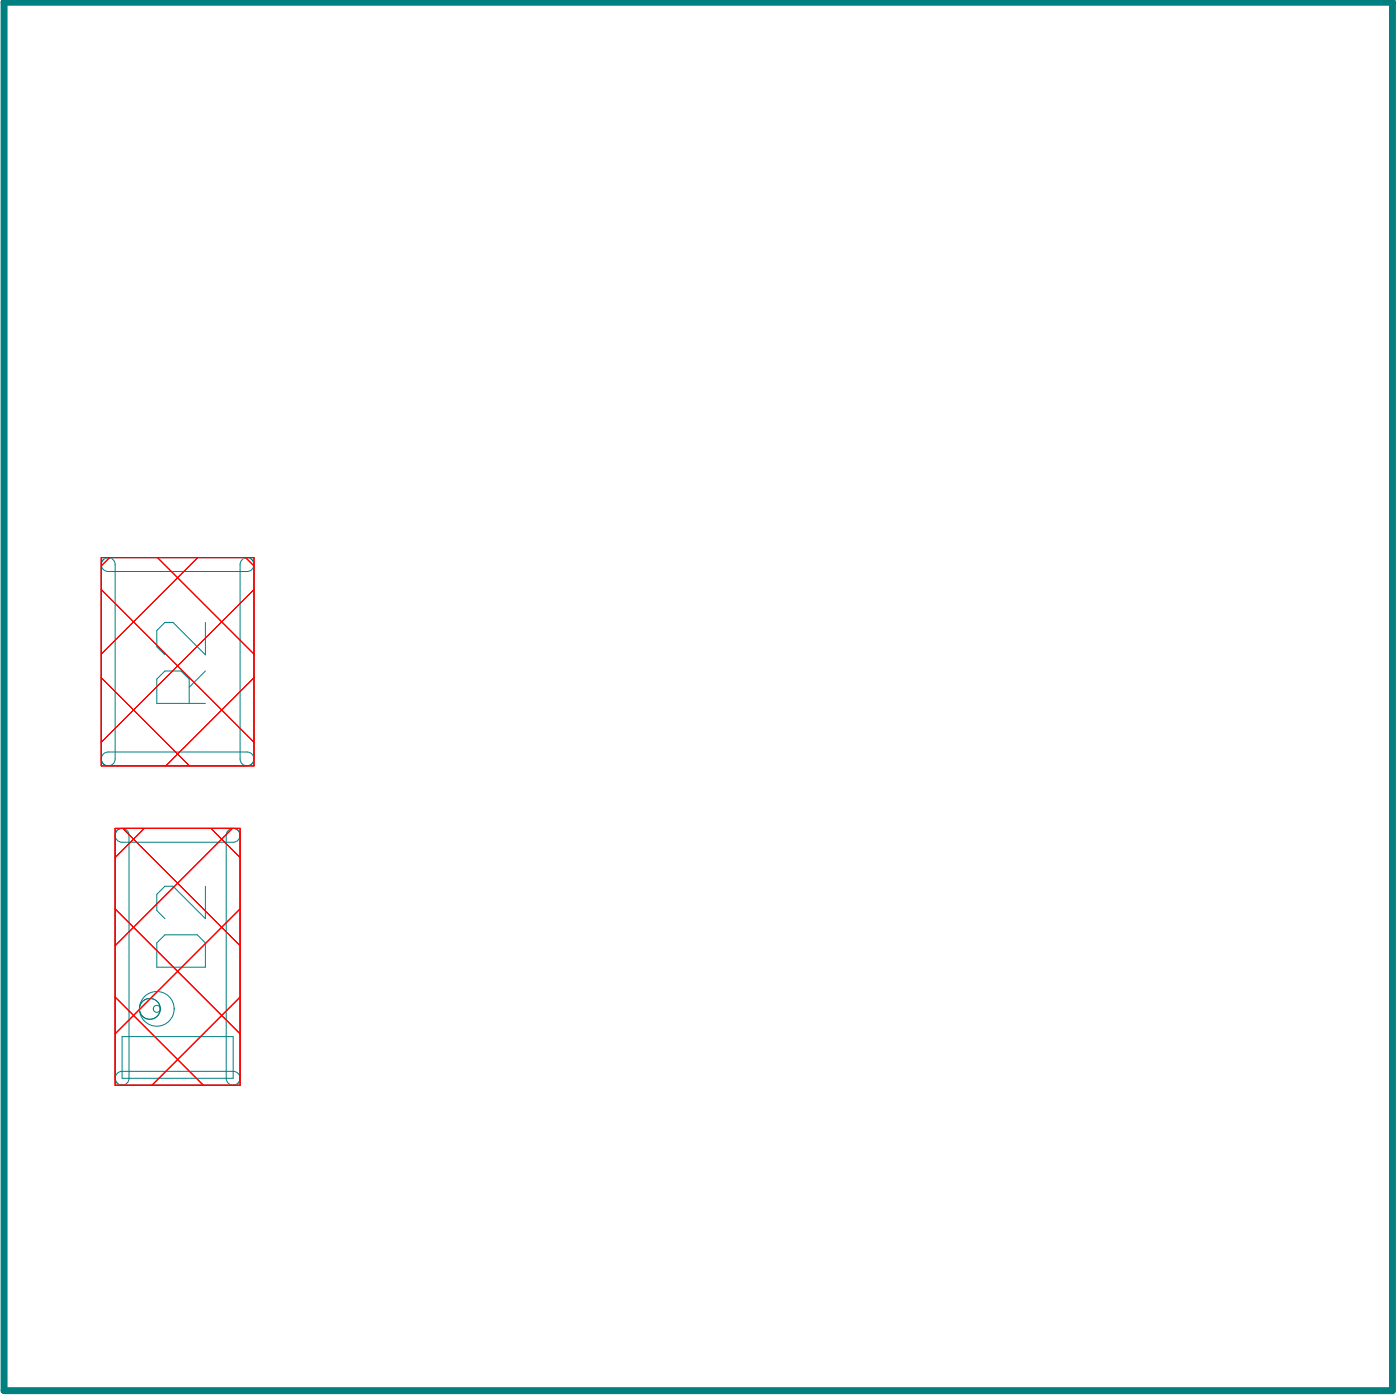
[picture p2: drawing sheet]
<svg xmlns="http://www.w3.org/2000/svg" width="67mm" height="67mm" viewBox="0 0 67 67" stroke-linecap="round" stroke-linejoin="round" font-family="sans-serif">
<g fill="none" stroke="#008080" stroke-width=".05">
<path d="M4.9 26.9a.33 .33 0 0 1 .4-.2 .33 .33 0 0 1 .2 .3v9.3a.33 .33 0 0 1-.3 .4 .33 .33 0 0 1-.4-.4zM4.9 36.2l.3-.2h6.6a.33 .33 0 0 1 .4 .3 .33 .33 0 0 1-.4 .4h-6.6a.33 .33 0 0 1-.3-.5zM4.9 26.9l.3-.2h6.6a.33 .33 0 0 1 .4 .3 .33 .33 0 0 1-.4 .4h-6.6a.33 .33 0 0 1-.3-.5zM5.7 39.7a.33 .33 0 0 1 .5 .3v11.6a.33 .33 0 0 1-.4 .4 .33 .33 0 0 1-.3-.4v-11.6zM5.7 39.7h5.5a.33 .33 0 0 1 .3 .3 .33 .33 0 0 1-.3 .3h-5.4a.33 .33 0 0 1-.3-.2 .33 .33 0 0 1 .2-.4zM9.1 33.7v-1.2l-.4-.4h-.8l-.4 .4v1.2h2.3M9.8 29.8v1.6l-1.5-1.6h-.4l-.4 .4v.8l.4 .4M9.8 32.1l-.7 .8M11 39.7a.33 .33 0 0 1 .5 .3v11.6a.33 .33 0 0 1-.3 .4 .33 .33 0 0 1-.4-.4v-11.6zM11.5 26.9a.33 .33 0 0 1 .4-.2 .33 .33 0 0 1 .3 .3v9.3a.33 .33 0 0 1-.4 .4 .33 .33 0 0 1-.3-.4zM5.7 51.3h5.5a.33 .33 0 0 1 .3 .3 .33 .33 0 0 1-.3 .4h-5.4a.33 .33 0 0 1-.3-.3 .33 .33 0 0 1 .2-.4zM5.8 49.6h5.4v2h-5.4z"/>
<path d="M7.5 45.1l.4-.3h1.5l.4 .3v1.2h-2.3zM9.8 42.4v1.6l-1.5-1.6h-.4l-.4 .4v.8l.4 .4"/>
<circle cx="7.2" cy="48.3" r=".5"/>
<circle cx="7.5" cy="48.3" r=".83"/>
<circle cx="7.5" cy="48.3" r=".17"/>
</g>
<g fill="none" stroke="#f00" stroke-width=".05">
<path d="M4.8 26.7h7.4v10h-7.4zM4.8 32.4l4.3 4.3M4.8 28.2l7.4 7.3M5.2 26.7l-.4 .4M5.5 39.7h6v12.3h-6zM5.9 39.7l5.6 5.6M6.9 39.7l-1.4 1.4M7.5 26.7l4.7 4.6M9.5 26.7l-4.7 4.6M10.1 39.7l1.4 1.4M11.1 39.7l-5.6 5.6M11.8 26.7l.4 .4"/>
<path d="M12.2 32.4l-4.3 4.3M12.2 28.2l-7.4 7.3M5.5 47.7l4.2 4.3M5.5 43.5l6 6M11.5 47.7l-4.2 4.3M11.5 43.5l-6 6"/>
</g>
<path d="M.2 .1h66.5v66.5h-66.5z" fill="none" stroke="#008080" stroke-width=".33"/>
</svg>
